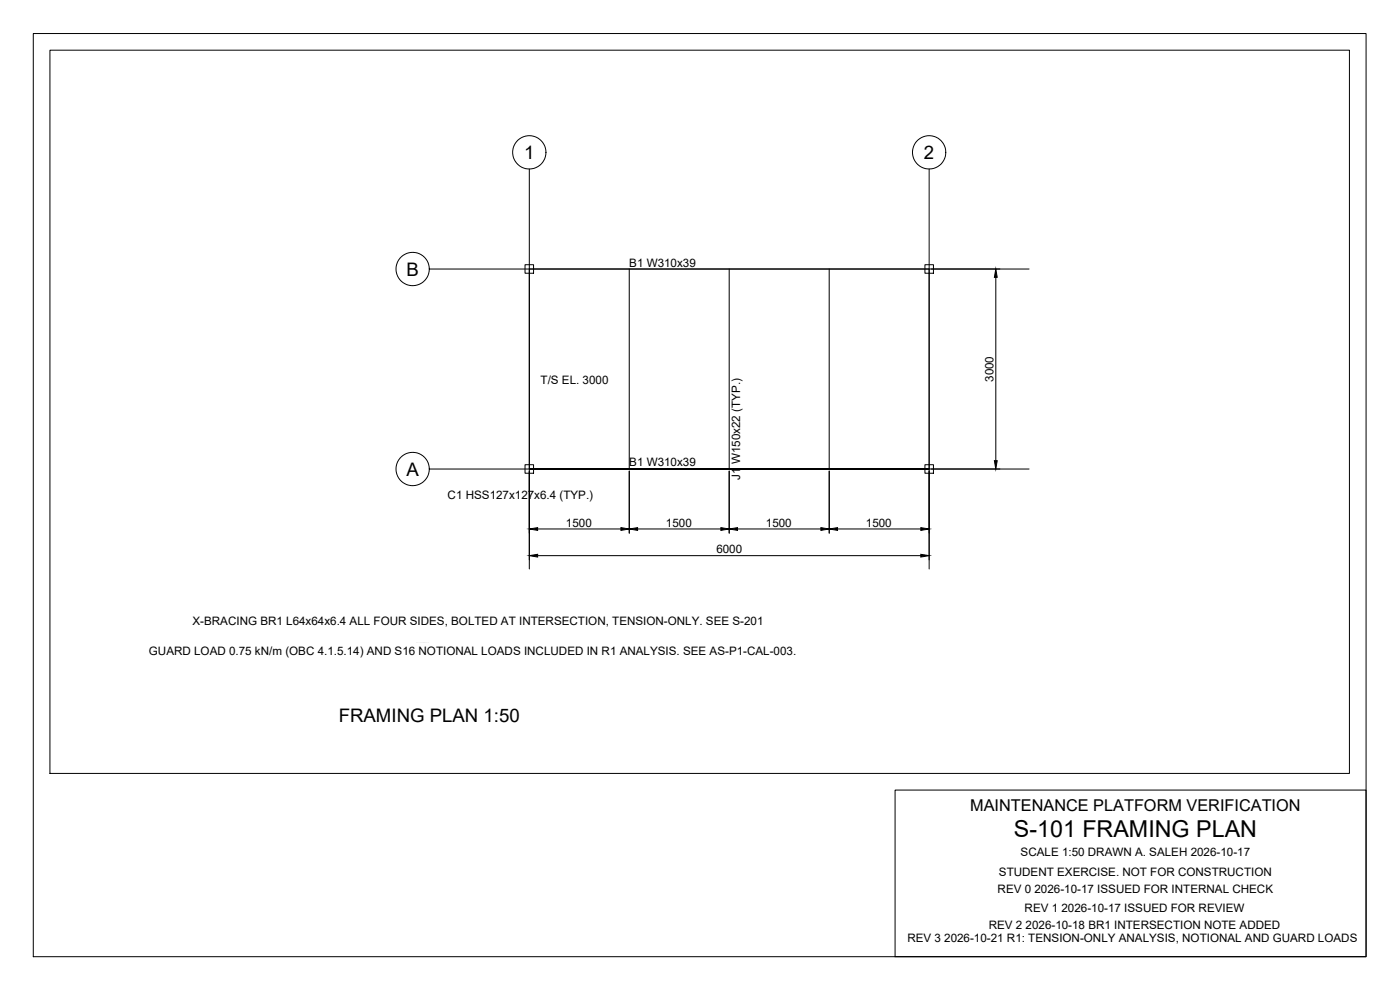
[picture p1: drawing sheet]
<svg xmlns="http://www.w3.org/2000/svg" width="420mm" height="297mm" viewBox="0 0 420 297" stroke-linecap="round" stroke-linejoin="round" font-family="sans-serif">
<defs><g id="words">
<text font-size="7" x="304.3" y="251.1">S-101 FRAMING PLAN</text>
<g font-size="5.6">
<text x="157.3" y="47.7">1</text>
<text x="277.3" y="47.7">2</text>
<text x="122" y="82.7">B</text>
<text x="122" y="142.7">A</text>
<text x="101.7" y="216.5">FRAMING PLAN 1:50</text>
</g>
<text font-size="4.9" x="291.2" y="243.4">MAINTENANCE PLATFORM VERIFICATION</text>
<g font-size="3.5">
<text x="188.8" y="80">B1 W310x39</text>
<text x="162.2" y="115.2">T/S EL. 3000</text>
<text x="298.2" y="114.6" transform="rotate(-90 298.2 114.6)">3000</text>
<text x="188.8" y="140">B1 W310x39</text>
<text x="222.1" y="144" transform="rotate(-90 222.1 144)">J1 W150x22 (TYP.)</text>
<text x="134.3" y="149.6">C1 HSS127x127x6.4 (TYP.)</text>
<text x="169.9" y="158.1">1500</text>
<text x="199.9" y="158.1">1500</text>
<text x="229.8" y="158.1">1500</text>
<text x="259.9" y="158.1">1500</text>
<text x="215" y="166.1">6000</text>
<text x="57.8" y="187.5">X-BRACING BR1 L64x64x6.4 ALL FOUR SIDES, BOLTED AT INTERSECTION, TENSION-ONLY. SEE S-201</text>
<text x="44.7" y="196.6">GUARD LOAD 0.75 kN/m (OBC 4.1.5.14) AND S16 NOTIONAL LOADS INCLUDED IN R1 ANALYSIS. SEE AS-P1-CAL-003.</text>
<text x="306.3" y="256.9">SCALE 1:50 DRAWN A. SALEH 2026-10-17</text>
<text x="299.8" y="262.9">STUDENT EXERCISE. NOT FOR CONSTRUCTION</text>
<text x="299.4" y="268">REV 0 2026-10-17 ISSUED FOR INTERNAL CHECK</text>
<text x="307.5" y="273.6">REV 1 2026-10-17 ISSUED FOR REVIEW</text>
<text x="296.7" y="278.9">REV 2 2026-10-18 BR1 INTERSECTION NOTE ADDED</text>
<text x="272.3" y="282.6">REV 3 2026-10-21 R1: TENSION-ONLY ANALYSIS, NOTIONAL AND GUARD LOADS</text>
</g>
</g></defs>
<!-- layer: S-TEXT -->
<path d="M158.9 50.7v120M278.8 50.7v120M128.8 80.7h180M128.8 140.7h180" fill="none" stroke="#000" stroke-width=".3"/>
<!-- layer: S-GRID -->
<g fill="none" stroke="#000" stroke-width=".3">
<path d="M157.6 79.4h2.5v2.6h-2.5zM277.6 79.4h2.5v2.6h-2.5zM158.9 80.7h119.9M157.6 139.4h2.5v2.6h-2.5zM277.6 139.4h2.5v2.6h-2.5zM278.8 140.7h-119.9h119.9"/>
<circle cx="158.8" cy="45.7" r="5"/>
<circle cx="278.8" cy="45.7" r="5"/>
<circle cx="123.8" cy="80.7" r="5"/>
<circle cx="123.8" cy="140.7" r="5"/>
</g>
<!-- layer: S-JOIST -->
<g fill="none" stroke="#000" stroke-width=".3">
<path d="M158.9 80.7v60M188.8 80.7v60M218.8 80.7v60M248.9 80.7v60M278.8 80.7v60M279.5 80.7h20.6M298.9 83.2v55M158.9 141.3v26.7M161.4 158.7h25M188.8 141.3v18.7M191.3 158.7h25M218.8 141.3v18.7"/>
<path d="M221.3 158.7h25.1M248.9 141.3v18.7M251.4 158.7h25M278.8 141.3v26.7M279.5 140.7h20.6M161.4 166.7h115"/>
</g>
<path d="M298.9 80.7l.4 2.5h-.9zM298.4 138.2h.9l-.4 2.5zM158.9 158.7l2.5-.4v.8zM186.4 158.3l2.4 .4-2.4 .4zM188.8 158.7l2.5-.4v.8zM216.3 158.3l2.5 .4-2.5 .4zM218.8 158.7l2.5-.4v.8zM246.4 158.3l2.5 .4-2.5 .4zM248.9 158.7l2.5-.4v.8zM276.4 158.3l2.4 .4-2.4 .4zM158.9 166.7l2.5-.4v.8zM276.4 166.3l2.4 .4-2.4 .4z" fill="#000" stroke="#000" stroke-width=".3"/>
<!-- layer: S-TBLK -->
<path d="M10 10.1h400v276.9h-400zM268.6 237.1h141.4v49.9h-141.4z" fill="none" stroke="#000" stroke-width=".3"/>
<!-- layer: 0 -->
<path d="M15 15.1h390v217h-390z" fill="none" stroke="#000" stroke-width=".3"/>
<use href="#words"/>
</svg>
